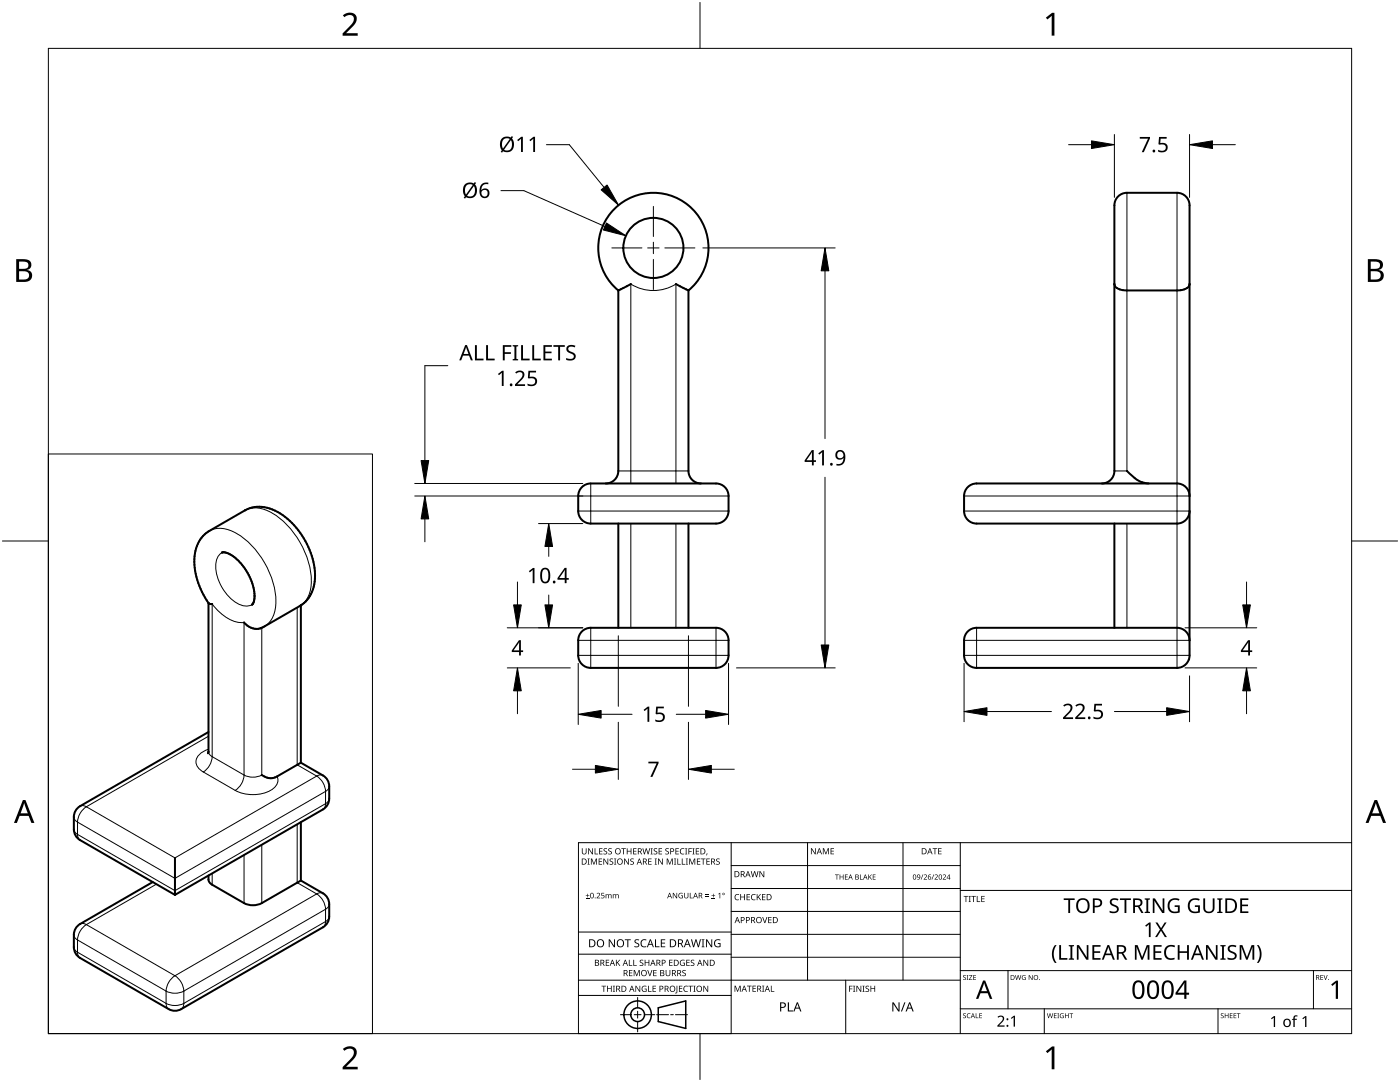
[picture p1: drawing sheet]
<svg xmlns="http://www.w3.org/2000/svg" width="279mm" height="216mm" viewBox="0 0 279 216" stroke-linecap="round" stroke-linejoin="round" font-family="sans-serif">
<g fill="none" stroke="#000" stroke-width=".4">
<path d="M123.4 58a11 11 0 0 1-1-16.1 11 11 0 0 1 16 0 11 11 0 0 1-1 16.1M123.4 58v36M125.9 56.7l-2.5 1.3M125.9 56.7h.1M134.9 56.7h.1M134.9 56.7l2.5 1.3M137.4 58v36a2.5 2.5 0 0 0 2.5 2.5M222.4 56.7h.1M222.4 56.7a2.04 2.04 0 0 0 2.2 1.2l10.3 .1 1.2-.2a1.4 1.4 0 0 0 1.3-1.1M237.4 56.7h.1M115.9 97.4a2.5 2.5 0 0 1 2-.9h25a2.5 2.5 0 0 1 2.5 2.5v3a2.5 2.5 0 0 1-2.5 2.5h-25a2.5 2.5 0 0 1-2.5-2.5l.1-3.6zM123.4 94a2.5 2.5 0 0 1-2.5 2.5"/>
<path d="M219.9 96.5a2.5 2.5 0 0 0 2.5-2.5v-53a2.5 2.5 0 0 1 2.5-2.5h10a2.5 2.5 0 0 1 2.5 2.5v89.8a2.5 2.5 0 0 1-2.5 2.5h-40a2.5 2.5 0 0 1-2.5-2.5v-3a2.5 2.5 0 0 1 2.5-2.5h40a2.5 2.5 0 0 1 2.5 2.5M224.9 94l.1 .1a6.1 6.1 0 0 0 3.9 2.3l.3 .1M237.4 99a2.5 2.5 0 0 0-2.5-2.5h-40a2.5 2.5 0 0 0-2.5 2.5v3a2.5 2.5 0 0 0 2.5 2.5h40a2.5 2.5 0 0 0 2.5-2.5M44.3 110.3l1.1 .1 1.4 .8 1.4 1.4 1.2 1.7 .9 1.8 .4 2v1.5l-.4 1M44.3 110.3h.1M123.4 104.5v20.8M137.4 104.5v20.8M222.4 104.5v20.8M41.6 120.3l.3 .2h.4M41.6 120.3l-1.7-3.2-1-3.2-.1-1.6 .1-1.5 .2-1.4 .5-1.2 .9-1.3 1.3-1 7.3-4.2 1.2-.4 1.5-.2 1.3 .2 1.4 .4 1.4 .8 1.5 1 1.2 1.2 1.2 1.5 1 1.6 .9 1.7 .6 1.8 .4 1.6 .2 1.8-.1 1.5-.3 1.4-.6 1.3-.9 1.1-1 .8M41.6 120.3l-.1 30M50.3 120.6v.1"/>
<path d="M60 120.8l-7.2 4.2a2.98 2.98 0 0 1-4.1-.8M60 120.8v31.4M60 120.8h.1M115.9 126.2a2.5 2.5 0 0 1 2-.9h25a2.5 2.5 0 0 1 2.5 2.5v3a2.5 2.5 0 0 1-2.5 2.5h-25a2.5 2.5 0 0 1-2.5-2.5l.1-3.6zM41.6 146.1l-25.6 14.8a2.5 2.5 0 0 0-1.3 2.1v2.5a2.5 2.5 0 0 0 1.3 2.1l18.9 11M52.2 154.7h.1M60 152.2l-4.7 2.7a2.68 2.68 0 0 1-3.1-.2M60 152.2l4.5 2.5a2.5 2.5 0 0 1 1.2 2.2v2.4a2.5 2.5 0 0 1-1.2 2.2l-29.6 17.1M34.9 171.2v7.4M41.6 174.7a1.53 1.53 0 0 0 .7 1.8l6.4 3.7a3.9 3.9 0 0 0 3.5 0l7.8-4.5M60 175.7l4.5 2.5a2.5 2.5 0 0 1 1.2 2.2v2.5a2.5 2.5 0 0 1-1.2 2.1l-28.3 16.4a2.5 2.5 0 0 1-2.5 0l-17.7-10.2a2.5 2.5 0 0 1-1.3-2.2v-2.5a2.5 2.5 0 0 1 1.3-2.1l14.5-8.4M60 164.1v11.6"/>
<circle cx="130.4" cy="49.5" r="6"/>
</g>
<g fill="none" stroke="#000" stroke-width=".2">
<path d="M224.9 38.5v55.5h-2.5M234.9 38.5v94.8M115.4 99h30M117.9 96.5v8M123.4 94h14M125.9 96.5v-39.8a8.5 8.5 0 0 0 9 0v39.8M192.4 99h45M41.8 105.9a5.2 5.2 0 0 1 5.5 .6 16.9 16.9 0 0 1 7.7 14.6 4.8 4.8 0 0 1-2.2 3.9M44.3 110.3a3.7 3.7 0 0 0-1.1 4 8.9 8.9 0 0 0 5.2 6.5l1.3 .1 .6-.2M48.9 101.9a5.5 5.5 0 0 1 5.5 .5 16.9 16.9 0 0 1 7.7 14.6 5.1 5.1 0 0 1-2.2 3.9M115.4 102h30M125.9 104.5v20.8"/>
<path d="M134.9 104.5v20.8M192.4 102h45M224.9 104.5v20.8M52.2 125.2v29.5a3.9 3.9 0 0 1-3.5 0M59.3 121.2v31.4l3.9 2.3M115.4 130.8h30M115.4 127.8h30M117.9 125.3v8M142.9 125.3v8M192.4 130.8h45M192.4 127.8h45M194.9 125.3v8"/>
<path d="M40.6 154l6.3 3.7M41.6 150a1.25 1.25 0 0 0 .7 1M41.6 149.5a3.2 3.2 0 0 0-2.5 2.5 2.41 2.41 0 0 0 1.5 2M41.6 146.9l-24.4 14.1M42.3 151v-30.5a8.5 8.5 0 0 0 5.7 3.7h.7v30.5M42.3 151a3.9 3.9 0 0 1-1.7 3M42.3 151l6.4 3.7M48.7 154.7a3.9 3.9 0 0 1-1.8 3M55.3 154.9l.1 .3a2.18 2.18 0 0 1-1.4 2.5 7.8 7.8 0 0 1-7.1 0M63.2 154.9a3.9 3.9 0 0 1 1.8 3M63.2 154.9l-28.3 16.3-17.7-10.2M64.5 154.7a1.25 1.25 0 0 0-1.3 .2"/>
<path d="M65 157.9v2.5M65 157.9l-30.1 17.4-19.4-11.3M65.7 159.3a1.25 1.25 0 0 1-.7 1.1M65.7 156.9a1.25 1.25 0 0 1-.7 1M14.7 163a1.25 1.25 0 0 0 .8 1M14.7 165.5a1.25 1.25 0 0 0 .8 1M15.5 166.5a1.25 1.25 0 0 0 .5 1.1M15.5 164v2.5M16 160.9a1.25 1.25 0 0 1 1.2 .1M17.2 161a3.9 3.9 0 0 0-1.7 3M31.2 176.4l-14 8.1M42.3 174.3v2.2"/>
<path d="M48.7 170.6v9.6M52.2 168.6v11.6M59.3 164.5v11.6l3.9 2.3M63.2 178.4a3.9 3.9 0 0 1 1.8 3M63.2 178.4l-28.3 16.3M64.5 178.2a1.25 1.25 0 0 0-1.3 .2M65 160.4a1.25 1.25 0 0 1-.5 1.1M65 160.4l-30.1 17.3-19.4-11.2M14.7 186.5a1.25 1.25 0 0 0 .8 1.1M14.7 189a1.25 1.25 0 0 0 .8 1M15.5 190a1.25 1.25 0 0 0 .5 1.2M15.5 190l17.6 10.2"/>
<path d="M15.5 187.6v2.4M15.5 187.6l17.6 10.2M16 184.4a1.25 1.25 0 0 1 1.2 .1M17.2 184.5l17.7 10.2M17.2 184.5a3.9 3.9 0 0 0-1.7 3.1M33.1 197.8v2.4M34.9 194.7a3.9 3.9 0 0 1 1.8 3.1M34.9 194.7a3.9 3.9 0 0 0-1.8 3.1M36.7 197.8a3.9 3.9 0 0 1-3.6 0M36.7 197.8v2.4M65 183.9a1.25 1.25 0 0 1-.5 1.1M65 183.9l-28.3 16.3"/>
<path d="M65 181.4v2.5M65 181.4l-28.3 16.4M65.7 182.9a1.25 1.25 0 0 1-.7 1M65.7 180.4a1.25 1.25 0 0 1-.7 1M33.1 200.2a3.9 3.9 0 0 0 3.6 0M33.1 200.2a1.25 1.25 0 0 0 .6 1.2M36.7 200.2a1.25 1.25 0 0 1-.5 1.2"/>
</g>
<path d="M9.7 9.7h260v196.5h-260z" fill="none" stroke="#000" stroke-width=".2"/>
<path d="M139.7 .5v9.2M.5 108h9.2M269.7 108h9.2M139.7 206.2v9.2" fill="none" stroke="#000" stroke-width=".2"/>
<g fill="#000">
<path d="M68.4 3.1a1.64 1.64 0 0 1 2.8 .4 2.52 2.52 0 0 1-1.2 2.2l-.9 .9h2.3v.5h-3v-.4l1.2-1.2a1.95 1.95 0 0 0 .9-2.2 1.23 1.23 0 0 0-1.8 .1zM208.7 3.5l1.3-.9h.4v4.5h-.5v-4l-.9 .8zM68.4 209.3a1.64 1.64 0 0 1 2.8 .4 2.52 2.52 0 0 1-1.2 2.2l-.9 1h2.3v.5h-3v-.5l1.2-1.2a1.95 1.95 0 0 0 .9-2.1 1.23 1.23 0 0 0-1.8 .1zM208.7 209.8l1.3-1h.4v4.6h-.5v-4l-.9 .7z"/>
<path d="M3.2 51.7h1.3a1.28 1.28 0 0 1 1.7 1.3 1.04 1.04 0 0 1-.8 .9 1.23 1.23 0 0 1 1 1.5 1.23 1.23 0 0 1-1.6 .9h-1.6zM3.8 54.1v1.7h.9a.86 .86 0 0 0 1.1-.9 .86 .86 0 0 0-1.1-.8zM3.8 52.2v1.4h.8a.78 .78 0 0 0 1.1-.7 .78 .78 0 0 0-1.1-.7z"/>
<path d="M273 51.7h1.3a1.28 1.28 0 0 1 1.7 1.3 1.04 1.04 0 0 1-.9 .9 1.23 1.23 0 0 1 1 1.5 1.23 1.23 0 0 1-1.5 .9h-1.6zM273.6 54.1v1.7h.9a.86 .86 0 0 0 1.1-.9 .86 .86 0 0 0-1.2-.8zM273.6 52.2v1.4h.8a.78 .78 0 0 0 1-.7 .78 .78 0 0 0-1.1-.7z"/>
<path d="M4.6 159.6h.5l1.8 4.6h-.6l-.6-1.4h-1.8l-.5 1.4h-.6zM4.8 160.2l-.7 2.1h1.4z"/>
<path d="M274.3 159.6h.5l1.8 4.6h-.6l-.5-1.4h-1.8l-.6 1.4h-.6zM274.6 160.2l-.7 2.1h1.4z"/>
</g>
<g fill="none" stroke="#000" stroke-width=".2">
<path d="M145.9 168.1v38.1h-30.5v-38.1h154.3M145.9 172.7h45.7M145.9 177.3h45.7M161.2 168.1v27.5M180.2 168.1v27.5M191.6 168.1v38.1M191.6 177.7h78.1M115.4 198.6h30.5M115.4 195.6h76.2M115.4 190.4h30.5M115.4 186h30.5M127.3 199v2.1"/>
<path d="M145.9 181.9h45.7M145.9 186.4h45.7M145.9 191h45.7M168.8 195.6v10.6M191.6 193.7h78.1M201.2 193.7v7.6M262.1 193.7v7.6M123.8 202.5h2.1M126.6 202.5h1.3M127.3 201.8v1.4M127.3 203.8v2.1M128.6 202.5h2.1"/>
<path d="M131 202.5h2.4M133.8 202.5h.6M134.8 202.5h2.4M191.6 201.3h78.1M208.4 201.3v4.9M243.1 201.3v4.9"/>
</g>
<g fill="#000">
<path d="M116.9 179.1h.7v.2h-.7zM116.1 169.3h.2v.8a.32 .32 0 0 0 .3 .3 .32 .32 0 0 0 .3-.3v-.8h.2v.8a.47 .47 0 0 1-.5 .4 .47 .47 0 0 1-.5-.5zM117.2 178.3h.1v.4h.3v.1h-.3v.3h-.1v-.3h-.3v-.1h.3zM117.3 171.3h.4l-.1 .1v1l.1 .1h-.4l.1-.1v-1zM117.4 169.3h.2l.6 1v-1h.1v1.2h-.1l-.7-1v1h-.1zM117.9 171.3h.3l.3 1 .4-1h.2v1.2h-.1v-1l-.4 1h-.1l-.4-1v1h-.2zM118.7 169.3h.1v1h.6v.2h-.7zM119.1 178.3a.39 .39 0 0 1 .6 0 .39 .39 0 0 1-.2 .6l-.3 .2h.6v.2h-.7l.2-.4a.29 .29 0 0 0 .3-.4 .29 .29 0 0 0-.4-.2zM119.5 171.3h.7v.1h-.6v.4h.5v.2h-.5v.4h.6v.1h-.7zM119.6 169.3h.6v.1h-.5v.4h.5v.1h-.5v.4h.5v.2h-.6zM120 178.2h.6v.1h-.5v.3a.36 .36 0 0 1 .5 .2 .36 .36 0 0 1-.2 .4 .36 .36 0 0 1-.4-.1 .28 .28 0 0 0 .4 0 .28 .28 0 0 0-.1-.4h-.3zM120.5 169.4l.4-.1h.3l-.1 .1a.25 .25 0 0 0-.4-.1 .25 .25 0 0 0 0 .4 .4 .4 0 0 1 .5 .3 .4 .4 0 0 1-.3 .5 .4 .4 0 0 1-.5-.2h.2a.27 .27 0 0 0 .4-.1 .27 .27 0 0 0-.3-.3l-.2-.2z"/>
<path d="M120.4 171.3h.2l.6 1v-1h.2v1.2h-.2l-.6-1v1h-.2zM120.9 178.4l.6 .2a.3 .3 0 0 1 .3-.2 .3 .3 0 0 1 .2 .3v.6h-.1v-.6a.2 .2 0 0 0-.2-.2 .2 .2 0 0 0-.2 .3v.5h-.1v-.6a.21 .21 0 0 0-.3-.2 .21 .21 0 0 0-.1 .3v.5h-.1zM121.4 169.4l.5-.1h.2v.1a.25 .25 0 0 0-.4-.1 .25 .25 0 0 0 0 .4 .4 .4 0 0 1 .4 .3 .4 .4 0 0 1-.2 .5 .4 .4 0 0 1-.5-.2h.1a.27 .27 0 0 0 .5-.1 .27 .27 0 0 0-.4-.3l-.2-.2zM121.7 171.4l.4-.1 .3 .1-.1 .1a.25 .25 0 0 0-.4-.1 .25 .25 0 0 0 0 .4 .4 .4 0 0 1 .5 .3 .4 .4 0 0 1-.3 .5 .4 .4 0 0 1-.5-.3l.2 .1a.27 .27 0 0 0 .4-.2 .27 .27 0 0 0-.3-.3l-.2-.2zM122.5 171.3h.5l-.2 .1v1l.2 .1h-.5l.2-.1v-1zM122.3 178.4l.6 .2a.3 .3 0 0 1 .4-.2 .3 .3 0 0 1 .2 .3v.6h-.2v-.6a.2 .2 0 0 0-.2-.2 .2 .2 0 0 0-.1 .3v.5h-.2v-.6a.21 .21 0 0 0-.2-.2 .21 .21 0 0 0-.2 .3v.5h-.1zM124 169.3h.9v.1h-.4v1.1h-.1v-1.1h-.4zM124.6 171.3h.1l.7 1v-1h.1v1.2h-.2l-.6-1v1h-.1zM125.1 169.3h.1v.5h.7v-.5h.1v1.2h-.1v-.6h-.7v.6h-.1zM125.8 171.4l.5-.1 .2 .1v.1a.25 .25 0 0 0-.4-.1 .25 .25 0 0 0 0 .4 .4 .4 0 0 1 .4 .3 .4 .4 0 0 1-.2 .5 .4 .4 0 0 1-.5-.3l.1 .1a.27 .27 0 0 0 .5-.2 .27 .27 0 0 0-.4-.3l-.2-.2zM126.4 169.3h.6v.1h-.5v.4h.5v.1h-.5v.4h.5v.2h-.6zM128.2 169.3h.2l.2 1 .3-1h.2l.2 1 .3-1h.1l-.3 1.2h-.1l-.3-1.1-.3 1.1h-.2z"/>
<path d="M129.4 171.3h.6v.1h-.5v.4h.5v.2h-.5v.4h.5v.1h-.6zM129.8 169.3h.5l-.2 .1v1l.2 .1h-.5l.2-.1v-1zM130.7 171.3h.4l-.1 .1v1l.1 .1h-.4l.1-.1v-1zM130.5 169.4l.4-.1h.3l-.1 .1a.25 .25 0 0 0-.4-.1 .25 .25 0 0 0 0 .4 .4 .4 0 0 1 .5 .3 .4 .4 0 0 1-.3 .5 .4 .4 0 0 1-.5-.2h.2a.27 .27 0 0 0 .4-.1 .27 .27 0 0 0-.3-.3l-.2-.2zM131.4 169.3h.7v.1h-.5v.4h.5v.1h-.5v.4h.5v.2h-.7zM131.3 171.3h.2l.7 1-.1-1h.2v1.2h-.2l-.6-1v1h-.2zM132.8 169.4l.4-.1h.3l-.1 .1a.25 .25 0 0 0-.3-.1 .25 .25 0 0 0 0 .4 .4 .4 0 0 1 .4 .3 .4 .4 0 0 1-.3 .5 .4 .4 0 0 1-.4-.2h.1a.27 .27 0 0 0 .5-.1 .27 .27 0 0 0-.4-.3l-.2-.2zM133.1 171.3h.2l.4 1 .4-1h.2v1.2h-.2v-1l-.4 1h-.1l-.4-1v1h-.1zM134.5 171.3h.4l-.1 .1v1l.1 .1h-.4l.2-.1v-1zM134.3 178.2h.1l.6 .9v-.9h.1v1.1h-.1l-.6-1v1h-.1zM135.2 171.3h.1v1.1h.6v.1h-.7zM134.8 169.3h.7v.1h-.6v.4h.5v.1h-.5v.4h.6v.2h-.7z"/>
<path d="M135.5 178.3l.4-.2 .4 .1-.1 .1a.45 .45 0 0 0-.7 .4 .45 .45 0 0 0 .6 .4v-.3h-.2v-.1h.4v.5a.6 .6 0 0 1-.8-.1 .6 .6 0 0 1 0-.8zM136.1 171.3h.1v1.1h.6v.1h-.7zM135.8 169.4l.5-.2 .3 .1-.1 .1a.49 .49 0 0 0-.7 .5 .49 .49 0 0 0 .8 .4 .52 .52 0 0 1-.7 .1 .52 .52 0 0 1-.2-.6zM136.7 169.3h.5l-.2 .1v1l.2 .1h-.5l.2-.1v-1zM136.9 171.3h.4l-.1 .1v1l.1 .1h-.4l.1-.1v-1zM136.5 178.2h.2v.7a.28 .28 0 0 0 .3 .2 .28 .28 0 0 0 .2-.2v-.7h.2v.7a.42 .42 0 0 1-.4 .4 .42 .42 0 0 1-.5-.4zM137.4 169.3h.7v.1h-.6v.4h.5v.2h-.5v.5h-.1zM137.7 178.2h.1v.9h.5v.2h-.6zM137.5 171.3h.3l.3 1 .4-1h.3v1.2h-.2v-1l-.4 1h-.1l-.4-1v1h-.2zM138.2 169.3h.4l-.1 .1v1l.1 .1h-.4l.1-.1v-1zM138.9 169.3h.6v.1h-.5v.4h.5v.1h-.5v.4h.5v.2h-.6zM139.1 171.3h.7v.1h-.6v.4h.5v.2h-.5v.4h.6v.1h-.7z"/>
<path d="M139.9 171.3h.9v.1h-.4v1.1h-.1v-1.1h-.4zM140.7 178.8h.7v.1h-.7zM140.7 178.5h.7v.1h-.7zM141 170.3h.2l-.3 .4zM141 171.3h.7v.1h-.6v.4h.5v.2h-.5v.4h.6v.1h-.7zM142 179.1h.7v.2h-.7zM142.3 178.3h.1v.4h.3v.1h-.3v.3h-.1v-.3h-.3v-.1h.3zM143 171.4l.4-.1 .2 .1v.1a.25 .25 0 0 0-.4-.1 .25 .25 0 0 0 0 .4 .4 .4 0 0 1 .5 .3 .4 .4 0 0 1-.3 .5 .4 .4 0 0 1-.5-.3l.2 .1a.27 .27 0 0 0 .4-.2 .27 .27 0 0 0-.3-.3l-.3-.2zM143.3 178.4l.4-.2v1.1h-.1v-1l-.2 .2zM146.8 178.6l.4-.2 .3 .1v.1a.49 .49 0 0 0-.7 .4 .49 .49 0 0 0 .7 .5 .52 .52 0 0 1-.7 0 .52 .52 0 0 1-.2-.6zM147.7 178.4h.2v.5h.6v-.5h.2v1.2h-.2v-.5h-.6v.5h-.2zM149 178.4h.7v.1h-.5v.4h.4v.2h-.4v.4h.5v.1h-.7z"/>
<path d="M150 178.6l.5-.2 .3 .1-.1 .1a.49 .49 0 0 0-.7 .4 .49 .49 0 0 0 .8 .5 .52 .52 0 0 1-.7 0 .52 .52 0 0 1-.2-.6zM149.8 173.8h.2l.2 1.1 .3-1.1h.2l.3 1.1 .2-1.1h.2l-.3 1.2h-.2l-.3-1-.3 1h-.1zM151 178.4h.2v.6l.5-.6h.2l-.5 .5 .5 .7h-.2l-.4-.6-.1 .6h-.2zM151.6 173.8h.1l.7 1v-1h.1v1.2h-.2l-.6-1v1h-.1zM152.1 178.4h.7v.1h-.6v.4h.5v.2h-.5v.4h.6v.1h-.7zM161.8 169.3h.2l.7 1v-1h.1v1.2h-.2l-.6-1v1h-.2zM164.2 169.3h.2l.4 .9 .4-.9h.2v1.2h-.1v-1.1l-.4 1.1h-.1l-.4-1.1v1.1h-.2zM165.8 169.3h.6v.1h-.5v.4h.5v.1h-.5v.4h.5v.2h-.6zM166.6 174.5h.8v.1h-.3v.9h-.1v-.9h-.4zM167.6 174.5h.1v.4h.5v-.4h.1v1h-.1v-.5h-.5v.5h-.1zM168.6 174.5h.6v.1h-.4v.3h.4v.1h-.4v.4h.4v.1h-.6zM171.6 174.5h.2v.9h.4v.1h-.6z"/>
<path d="M173.3 174.5h.1v.5l.6-.5-.4 .4 .4 .6h-.1l-.4-.5-.1 .5h-.1zM174.2 174.5h.5v.1h-.4v.3h.4v.1h-.4v.4h.4v.1h-.5zM184.1 174.5h.2l-.4 1h-.1zM184.4 174.6a.37 .37 0 0 1 .6 0 .37 .37 0 0 1-.3 .6l-.2 .2h.5v.1h-.7l.3-.4a.27 .27 0 0 0 .3-.3 .27 .27 0 0 0-.4-.2zM186.3 174.5h.1l-.4 1h-.1zM186.1 169.3h.9v.1h-.3v1.1h-.2v-1.1h-.4zM186.5 174.6a.37 .37 0 0 1 .6 0 .37 .37 0 0 1-.2 .6l-.2 .2h.5v.1h-.7l.3-.4a.27 .27 0 0 0 .3-.3 .27 .27 0 0 0-.4-.2zM187.2 169.3h.7v.1h-.5v.4h.5v.1h-.5v.4h.5v.2h-.7zM188.2 174.6a.37 .37 0 0 1 .6 0 .37 .37 0 0 1-.3 .6l-.2 .2h.5v.1h-.7l.3-.4a.27 .27 0 0 0 .3-.3 .27 .27 0 0 0-.4-.2zM192.3 178.8h.9v.1h-.3v1.1h-.2v-1.1h-.4zM193.3 178.8h.5l-.2 .1v1l.2 .1h-.5l.2-.1v-1zM193.8 178.8h1v.1h-.4v1.1h-.2v-1.1h-.4z"/>
<path d="M194.9 178.8h.2v1.1h.5v.1h-.7zM195.8 178.8h.7v.1h-.5v.4h.5v.1h-.5v.5h.5v.1h-.7zM240.1 179.3h.4v1.9a.76 .76 0 0 0 .8 .7 .76 .76 0 0 0 .7-.7v-1.9h.4v1.9a1.12 1.12 0 0 1-1.1 1 1.12 1.12 0 0 1-1.2-1.1zM120 196.7h1v.1h-.4v1.1h-.2v-1.1h-.4zM120.9 191.5h.7v.1h-.6v.4h.5v.2h-.5v.4h.6v.1h-.7zM121.1 196.7h.2v.5h.6v-.5h.2v1.2h-.2v-.6h-.6v.6h-.2zM121.5 187.4h.2l.9 1.3v-1.3h.1v1.6h-.2l-.8-1.3v1.3h-.2zM122.3 196.7h.4l-.1 .1v1l.1 .1h-.4l.2-.1v-1zM122.9 191.5h.2v.6l.5-.6h.2l-.5 .5 .5 .7h-.2l-.4-.6-.1 .6h-.2zM124.7 187.4h1.2v.2h-.5v1.4h-.2v-1.4h-.5zM125.5 191.5h.2v1.1h.5v.1h-.7zM125.5 193.6h.7v.1h-.5v.4h.5v.1h-.5v.4h.5v.2h-.7z"/>
<path d="M126.4 191.5h.1v1.1h.6v.1h-.7zM126.5 193.6h.2l.4 1 .4-1h.2v1.2h-.2v-1.1l-.4 1.1h-.1l-.4-1.1v1.1h-.1zM126.7 187.6l.3-.2 .6 .1-.2 .1a.33 .33 0 0 0-.6 .2 .33 .33 0 0 0 .4 .4 .47 .47 0 0 1 .4 .6 .47 .47 0 0 1-.7 .2h-.3v-.2h.2a.35 .35 0 0 0 .6-.2 .35 .35 0 0 0-.5-.4l-.3-.2zM126.8 196.7h.2l.6 1v-1h.2v1.2h-.2l-.7-1 .1 1h-.2zM127.7 191.6l.4-.1 .3 .1-.1 .1a.25 .25 0 0 0-.3-.1 .25 .25 0 0 0 0 .4 .4 .4 0 0 1 .4 .3 .4 .4 0 0 1-.3 .5 .4 .4 0 0 1-.4-.3l.1 .1a.27 .27 0 0 0 .5-.2 .27 .27 0 0 0-.4-.3l-.2-.2zM128 187.6l.6-.2 .4 .1-.1 .2a.63 .63 0 0 0-.9 .5 .63 .63 0 0 0 1 .6v.2a.83 .83 0 0 1-1.1-.3 .83 .83 0 0 1 .1-1.1zM128.2 196.8l.6-.1 .2 .1v.1a.5 .5 0 0 0-.8 .4 .5 .5 0 0 0 .7 .5v-.4h-.3v-.1h.4v.6a.66 .66 0 0 1-.8-.2 .66 .66 0 0 1 0-.9zM129.2 193.6h.1l.4 1 .3-1h.2l-.4 1.2h-.2zM129.3 196.7h.2v1.1h.5v.1h-.7zM128.7 191.5h.1v.5h.6v-.5h.2v1.2h-.2v-.5h-.6v.5h-.1zM130.7 187.4h.2v1.4h.7v.2h-.9zM130.2 196.7h.7v.1h-.5v.4h.5v.1h-.5v.5h.5v.1h-.7z"/>
<path d="M130.4 193.6h.6v.1h-.5v.4h.5v.1h-.5v.4h.5v.2h-.6zM131.9 187.4h.9v.2h-.7v.5h.6v.2h-.6v.5h.7v.2h-.9zM132.8 193.6h.2v.7a.32 .32 0 0 0 .3 .4 .32 .32 0 0 0 .3-.4v-.7h.2v.7a.47 .47 0 0 1-.5 .5 .47 .47 0 0 1-.5-.5zM133.5 191.5h.7v.1h-.5v.4h.5v.2h-.5v.4h.5v.1h-.7zM135 196.7h.2v1.3l-.1 .2h-.3l-.1-.1 .3-.2zM135.5 196.7h.7v.1h-.5v.4h.4v.1h-.4v.5h.5v.1h-.7zM135.8 191.7l.5-.2 .4 .1-.1 .1a.5 .5 0 0 0-.8 .4 .5 .5 0 0 0 .7 .5v-.4h-.2v-.1h.4v.6a.66 .66 0 0 1-.9-.1 .66 .66 0 0 1 0-.9zM136.2 193.7l.4-.2 .3 .1-.1 .1a.25 .25 0 0 0-.4-.1 .25 .25 0 0 0 0 .4 .4 .4 0 0 1 .5 .3 .4 .4 0 0 1-.3 .5 .4 .4 0 0 1-.5-.2h.2a.27 .27 0 0 0 .5-.1 .27 .27 0 0 0-.4-.3l-.2-.2zM136.5 196.8l.5-.1 .3 .1-.1 .1a.49 .49 0 0 0-.7 .4 .49 .49 0 0 0 .8 .4 .52 .52 0 0 1-.7 .1 .52 .52 0 0 1-.2-.6zM137 191.5h.6v.1h-.5v.4h.5v.2h-.5v.4h.5v.1h-.6zM137.4 196.7h.9v.1h-.4v1.1h-.1v-1.1h-.4zM137.9 191.6l.4-.1 .3 .1-.1 .1a.25 .25 0 0 0-.4-.1 .25 .25 0 0 0 0 .4 .4 .4 0 0 1 .5 .3 .4 .4 0 0 1-.3 .5 .4 .4 0 0 1-.5-.3l.2 .1a.27 .27 0 0 0 .4-.2 .27 .27 0 0 0-.3-.3l-.2-.2z"/>
<path d="M138.4 196.7h.4l-.1 .1v1l.1 .1h-.4l.1-.1v-1zM137.9 187.4h.2l.3 1.4 .4-1.4h.2l.4 1.4 .3-1.4h.2l-.4 1.6h-.2l-.4-1.3-.4 1.3h-.2zM140 187.4h.6l-.2 .2v1.3l.2 .1h-.6l.2-.1v-1.3zM140.4 196.7h.1l.7 1v-1h.1v1.2h-.1l-.7-1v1h-.1zM140.4 191.5h.2l.6 1v-1h.1v1.2h-.1l-.7-1v1h-.1zM140.9 187.4h.2l.9 1.3v-1.3h.1v1.6h-.2l-.8-1.3v1.3h-.2zM142.7 187.6l.7-.2 .4 .1-.1 .2a.65 .65 0 0 0-1 .5 .65 .65 0 0 0 .9 .6v-.4h-.3v-.2h.5v.7a.86 .86 0 0 1-1.1-.1 .86 .86 0 0 1 0-1.2zM146.6 196.7h.2l.4 1 .4-1h.2v1.2h-.1v-1.1l-.4 1.1h-.2l-.4-1.1v1.1h-.1zM149.1 196.7h.9v.1h-.4v1.1h-.1v-1.1h-.4zM150.2 196.7h.7v.1h-.6v.4h.5v.1h-.5v.5h.6v.1h-.7zM152.1 183h.2l.3 1 .4-1h.1l-.4 1.2h-.1zM152.1 196.7h.4l-.1 .1v1l.1 .1h-.4l.1-.1v-1z"/>
<path d="M153.8 196.7h.2v1.1h.5v.1h-.7zM153.3 183h.7v.1h-.5v.4h.5v.1h-.5v.5h.5v.1h-.7zM169.5 196.7h.6v.1h-.5v.5h.5v.1h-.5v.5h-.1zM170.2 196.7h.5l-.2 .1v1l.2 .1h-.5l.2-.1v-1zM170.9 196.7h.2l.6 1v-1h.2v1.2h-.2l-.6-1v1h-.2zM172.1 196.7h.5l-.2 .1v1l.2 .1h-.5l.2-.1v-1zM172.8 196.8l.4-.1h.2v.2a.25 .25 0 0 0-.4-.1 .25 .25 0 0 0 0 .4 .4 .4 0 0 1 .5 .3 .4 .4 0 0 1-.3 .4 .4 .4 0 0 1-.5-.2l.2 .1a.27 .27 0 0 0 .4-.2 .27 .27 0 0 0-.3-.3l-.3-.2zM173.7 196.7h.2v.5h.6v-.5h.2v1.2h-.2v-.6h-.6v.6h-.2zM192.2 194.7l.4-.1h.2l-.1 .1a.24 .24 0 0 0-.3 0 .24 .24 0 0 0-.1 .3 .24 .24 0 0 0 .4 .1 .31 .31 0 0 1 0 .4 .31 .31 0 0 1-.5-.1 .24 .24 0 0 0 .3 .1 .24 .24 0 0 0 .1-.3l-.4-.3zM192.9 194.6h.4l-.1 .1v.7l.1 .1h-.4l.1-.1v-.7zM193.4 194.6h.6l-.5 .8h.6v.1h-.7l.5-.8h-.5zM194.2 194.6h.6v.1h-.4v.3h.4v.1h-.4v.3h.4v.1h-.6z"/>
<path d="M202.6 194.6h.1l.2 .8 .2-.8h.2l.2 .8 .2-.8h.1l-.2 .9h-.2l-.2-.8-.2 .8h-.2zM204 194.7l.4-.1h.3l-.1 .1a.4 .4 0 0 0-.6 .4 .4 .4 0 0 0 .6 .3v-.3l-.2-.1h.3v.5a.53 .53 0 0 1-.7-.1 .53 .53 0 0 1 0-.7zM205.3 194.6h.1l.6 .8v-.8h.1v.9h-.2l-.5-.8v.8h-.1zM210.5 188.6h.4a3 3 0 0 0 0 3.5 .82 .82 0 0 1-.8-.7 2.98 2.98 0 0 1 .4-2.8zM211.4 188.6h.4v2.6h1.2v.3h-1.6zM212.3 179.3h2.2v.3h-.9v2.6h-.4v-2.6h-.9zM213.3 188.6h1v.2l-.3 .1v2.3l.3 .1v.2h-1v-.2l.3-.1v-2.3l-.3-.1zM214.9 188.6h.4l1.6 2.4v-2.4h.3v2.9h-.4l-1.6-2.4v2.4h-.3zM218 188.6h1.6v.3h-1.2v.9h1.2v.3h-1.2v1.1h1.2v.3h-1.6zM221.6 179.5a1.38 1.38 0 0 1 1.6-.1l-.1 .3-.4-.1a.52 .52 0 0 0-.7 0 .52 .52 0 0 0 0 .7l.4 .2a.9 .9 0 0 1 .9 1.1 .9 .9 0 0 1-1.3 .6l-.6-.1v-.4a1.03 1.03 0 0 0 1.5-.2 1.04 1.04 0 0 0-1-.8 .77 .77 0 0 1-.3-1.2zM223.5 179.3h2.2v.3h-.9v2.6h-.4v-2.6h-.9zM226.5 188.6h.5l.9 2.4 1-2.4h.5v2.9h-.4l.1-2.6-1 2.6h-.3l-1-2.6v2.6h-.3z"/>
<path d="M228.4 179.3h1.1v.2l-.3 .1v2.3l.3 .1v.2h-1.1v-.2l.4-.1v-2.3l-.4-.1zM228.5 184.7l.8-.6h.3v2.9h-.3v-2.6l-.6 .5zM230.2 188.6h1.6v.3h-1.2v.9h1.1v.3h-1.1v1.1h1.2v.3h-1.6zM230.1 179.3h.4l1.5 2.4v-2.4h.4v2.9h-.5l-1.5-2.4v2.4h-.3zM230.6 184.1h.4l.7 1.1 .7-1.1h.4l-.9 1.4 1 1.5h-.4l-.8-1.3-.8 1.3h-.4l1-1.5zM232.7 188.9a1.63 1.63 0 0 1 1.8-.2l-.1 .3a1.14 1.14 0 0 0-1.4 .2 1.14 1.14 0 0 0-.2 1.3 1.11 1.11 0 0 0 1.6 .6v.3a1.5 1.5 0 0 1-1.8-.3 1.5 1.5 0 0 1-.1-1.9zM233.4 179.6a1.87 1.87 0 0 1 2-.2l-.1 .3a1.2 1.2 0 0 0-1.9 .9 1.2 1.2 0 0 0 1.7 1.2v-.8h-.7v-.4h1v1.5a1.62 1.62 0 0 1-2.3-.7v-.2a1.77 1.77 0 0 1 .3-1.6zM235 188.6h.4v1.2h1.5v-1.2h.4v2.9h-.4v-1.4h-1.5v1.4h-.4zM237.5 179.6a1.87 1.87 0 0 1 1.9-.2l-.1 .3a1.2 1.2 0 0 0-1.9 .9 1.2 1.2 0 0 0 1.7 1.2v-.8h-.6v-.4h1v1.5a1.62 1.62 0 0 1-2.4-.7v-.2a1.77 1.77 0 0 1 .4-1.6zM240.7 188.6h.4l1.6 2.4-.1-2.4h.4v2.9h-.4l-1.6-2.4v2.4h-.3zM242.9 179.3h1.1v.2l-.4 .1v2.3l.4 .1v.2h-1.1v-.2l.4-.1v-2.3l-.4-.1zM243.5 188.6h1.1v.2l-.3 .1v2.3l.3 .1v.2h-1.1v-.2l.4-.1v-2.3l-.4-.1z"/>
<path d="M245.2 188.9a1.38 1.38 0 0 1 1.5-.2l-.1 .3-.3-.1a.52 .52 0 0 0-.7 0 .52 .52 0 0 0-.1 .7l.4 .2a.9 .9 0 0 1 .9 1.1 .9 .9 0 0 1-1.3 .6l-.5-.1v-.4a1.03 1.03 0 0 0 1.4-.1 1.04 1.04 0 0 0-1-.9 .77 .77 0 0 1-.2-1.1zM247.4 188.6h.5l.9 2.4 1-2.4h.5v2.9h-.3v-2.6l-1 2.6h-.3l-1-2.6v2.6h-.3zM247.5 179.3h1.6v.3h-1.2v.9h1.2v.3h-1.2v1.1h1.2v.3h-1.6zM250.8 188.6a.83 .83 0 0 1 .8 .8 2.92 2.92 0 0 1-.4 2.7h-.4a3 3 0 0 0 0-3.5zM263.5 194.6h.6v.1h-.5v.3h.4v.1h-.4v.3h.5v.1h-.6zM264.1 194.6h.2l.2 .8 .3-.8h.2l-.4 .9h-.1zM265.7 196.4l1-.7h.3v3.6h-.4v-3.2l-.7 .6zM157.2 200h.3v1.6h.8v.2h-1.1zM178.1 200h.3l.9 1.5v-1.5h.2v1.8h-.2l-1-1.5v1.5h-.2zM180.5 200h.2l-.7 1.8h-.2zM192.2 202.3l.4-.1h.2l-.1 .1a.24 .24 0 0 0-.3 0 .24 .24 0 0 0-.1 .3 .24 .24 0 0 0 .4 .1 .31 .31 0 0 1 0 .5 .31 .31 0 0 1-.5-.2 .24 .24 0 0 0 .3 .1 .24 .24 0 0 0 .1-.3l-.4-.2zM193.1 202.3l.3-.1h.3l-.1 .1a.39 .39 0 0 0-.5 .4 .39 .39 0 0 0 .5 .3 .46 .46 0 0 1-.6 0 .46 .46 0 0 1 .1-.7z"/>
<path d="M194.7 202.2h.1v.8h.5v.2h-.6zM195.4 202.2h.6v.1h-.4v.3h.4v.1h-.4v.4h.4v.1h-.6zM199.1 202.9a.76 .76 0 0 1 1.2 0 .76 .76 0 0 1-.3 1.1l-.6 .6h1.1v.3h-1.5v-.3l.8-.8a.52 .52 0 0 0 .3-.8 .52 .52 0 0 0-.9 .1zM201.7 203.1l.6-.4h.3v2.2h-.3v-1.9l-.4 .3zM209 202.2h.1l.2 .8 .2-.8h.1l.3 .8 .2-.8h.1l-.3 1h-.1l-.2-.9-.3 .9h-.1zM210.3 202.2h.6v.1h-.4v.3h.3v.1h-.3v.4h.4v.1h-.6zM211 202.2h.4l-.2 .1v.8l.2 .1h-.4l.1-.1v-.8zM211.6 202.3l.7-.1-.1 .1a.4 .4 0 0 0-.6 .4 .4 .4 0 0 0 .6 .3v-.2l-.2-.2h.3v.5a.53 .53 0 0 1-.7-.1 .53 .53 0 0 1 0-.7zM212.5 202.2h.2v.4h.5v-.4h.1v1h-.1v-.5h-.5v.5h-.2zM213.4 202.2h.8v.1h-.3v.9h-.2v-.9h-.3zM243.7 202.3l.3-.1h.2v.1a.24 .24 0 0 0-.3 0 .24 .24 0 0 0-.1 .3 .24 .24 0 0 0 .3 .1 .31 .31 0 0 1 0 .5 .31 .31 0 0 1-.5-.2 .24 .24 0 0 0 .4 .1 .24 .24 0 0 0 0-.3l-.3-.2zM244.4 202.2h.2v.4h.5v-.4h.1v1h-.1v-.5h-.5v.5h-.2z"/>
<path d="M245.4 202.2h.6v.1h-.4v.3h.4v.1h-.4v.4h.4v.1h-.6zM246.2 202.2h.5v.1h-.4v.3h.4v.1h-.4v.4h.4v.1h-.5zM246.8 202.2h.8v.1h-.3v.9h-.2v-.9h-.3zM253.7 203.2l.6-.5h.2v2.2h-.3v-1.9l-.4 .4zM258.2 202.7l.3-.1h.5l-.1 .3-.4-.1-.1 .2v.3h.4v.2h-.4v1.4h-.3v-1.4h-.3l.3-.2zM259.9 203.2l.6-.5h.2v2.2h-.2v-1.9l-.5 .4z"/>
<path d="M116.1 171.3h.4a.61 .61 0 0 1 .6 .6 .61 .61 0 0 1-.6 .6h-.4zM116.3 171.4v1h.1a.48 .48 0 0 0 .5-.5 .48 .48 0 0 0-.4-.5z"/>
<path d="M117.9 178.2a.55 .55 0 0 1 .6 .4 .55 .55 0 0 1-.4 .7 .66 .66 0 0 1-.2-1.1zM118 178.3v.1a.42 .42 0 0 0-.1 .4 .42 .42 0 0 0 .4 .3v-.7l-.1-.1z"/>
<path d="M122.7 169.9a.61 .61 0 0 1 1.2 0 .61 .61 0 0 1-1.2 0zM122.9 169.9a.45 .45 0 0 0 .9 0 .45 .45 0 0 0-.9 0z"/>
<path d="M123.1 171.9a.61 .61 0 0 1 1.2 0 .61 .61 0 0 1-1.2 0zM123.3 171.9a.45 .45 0 0 0 .9 0 .45 .45 0 0 0-.9 0z"/>
<path d="M127.3 169.3h.3a.35 .35 0 0 1 .5 .2 .35 .35 0 0 1-.3 .4l.4 .6h-.2l-.3-.5h-.3v.5h-.1zM127.4 169.4v.4h.2a.23 .23 0 0 0 .3-.2 .23 .23 0 0 0-.3-.2z"/>
<path d="M127.5 171.3h.2l.4 1.2h-.1l-.2-.4h-.4l-.2 .4h-.1zM127.6 171.5l-.2 .5h.4z"/>
<path d="M128.3 171.3h.3a.35 .35 0 0 1 .5 .2 .35 .35 0 0 1-.3 .5l.4 .5h-.2l-.3-.5h-.2v.5h-.2zM128.5 171.4v.5h.1a.23 .23 0 0 0 .3-.2 .23 .23 0 0 0-.3-.3z"/>
<path d="M133.6 178.2h.1l.4 1.1h-.1l-.2-.4h-.4l-.1 .4h-.2zM133.6 178.3l-.1 .5h.3z"/>
<path d="M133.8 169.3h.3a.41 .41 0 0 1 .4 .5 .41 .41 0 0 1-.6 .2v.5h-.1zM133.9 169.4v.5a.29 .29 0 0 0 .5-.3 .29 .29 0 0 0-.5-.2z"/>
<path d="M138.7 178.2h.2l.4 1.1h-.1l-.2-.4h-.4l-.1 .4h-.2zM138.8 178.3l-.2 .5h.4z"/>
<path d="M139.4 178.2h.3a.31 .31 0 0 1 .4 .2 .31 .31 0 0 1-.2 .4l.3 .5h-.1l-.3-.5h-.2v.5h-.2zM139.6 178.3v.4h.1a.21 .21 0 0 0 .3-.2 .21 .21 0 0 0-.3-.2z"/>
<path d="M139.8 169.3h.4a.61 .61 0 0 1 .6 .6 .61 .61 0 0 1-.7 .6h-.3zM140 169.4v.9h.1a.48 .48 0 0 0 .5-.4 .48 .48 0 0 0-.4-.5z"/>
<path d="M141.9 171.3h.4a.35 .35 0 0 1 .4 .2 .35 .35 0 0 1-.2 .5l.3 .5h-.2l-.3-.5h-.2v.5h-.2zM142.1 171.4v.5h.2a.23 .23 0 0 0 .2-.2 .23 .23 0 0 0-.3-.3z"/>
<path d="M144.2 178.4a.24 .24 0 0 1 .4 0 .24 .24 0 0 1-.4 0zM144.3 178.4a.14 .14 0 0 0 .2 0 .14 .14 0 0 0-.2 0z"/>
<path d="M146.6 173.8h.4a.61 .61 0 0 1 .6 .6 .61 .61 0 0 1-.7 .6h-.3zM146.7 174v.9h.2a.48 .48 0 0 0 .5-.5 .48 .48 0 0 0-.5-.4z"/>
<path d="M147.8 173.8h.4a.35 .35 0 0 1 .4 .3 .35 .35 0 0 1-.2 .4l.3 .5h-.2l-.3-.5h-.2v.5h-.2zM148 174v.4h.2a.23 .23 0 0 0 .3-.2 .23 .23 0 0 0-.3-.2z"/>
<path d="M149.2 173.8h.1l.5 1.2h-.1l-.2-.3h-.5l-.1 .3h-.2zM149.3 174l-.2 .5h.4z"/>
<path d="M153 178.4h.4a.61 .61 0 0 1 .6 .6 .61 .61 0 0 1-.6 .6h-.4zM153.2 178.5v1h.1a.48 .48 0 0 0 .5-.5 .48 .48 0 0 0-.4-.5z"/>
<path d="M163.4 169.2h.2l.5 1.3h-.2l-.2-.4h-.4l-.2 .4h-.1zM163.5 169.4l-.2 .6h.4z"/>
<path d="M169.7 174.5h.1l.4 1h-.1l-.2-.3h-.4l-.1 .3h-.1zM169.7 174.6l-.1 .5h.3z"/>
<path d="M170.7 174.5h.3a.26 .26 0 0 1 .4 .1 .26 .26 0 0 1-.2 .4 .28 .28 0 0 1 .2 .3 .28 .28 0 0 1-.3 .2h-.4zM170.8 175v.4h.2a.19 .19 0 0 0 .3-.2 .19 .19 0 0 0-.3-.2zM170.8 174.6v.3h.2a.17 .17 0 0 0 .2-.1 .17 .17 0 0 0-.2-.2z"/>
<path d="M172.6 174.5h.2l.4 1h-.2l-.1-.3h-.4l-.1 .3h-.2zM172.7 174.6l-.2 .5h.4z"/>
<path d="M182.3 174.6h.4l.2 .5a.38 .38 0 0 1-.5 .4 .38 .38 0 0 1-.2-.6zM182.4 174.6v.1a.39 .39 0 0 0-.1 .4 .39 .39 0 0 0 .3 .3 .4 .4 0 0 0 .2-.5 .4 .4 0 0 0-.4-.3z"/>
<path d="M183.1 174.6a.49 .49 0 0 1 .6 .3 .49 .49 0 0 1-.3 .6h-.3v-.1h.3l.1-.4a.32 .32 0 0 1-.4 0 .32 .32 0 0 1 0-.4zM183.1 174.8a.25 .25 0 0 0 .5 0 .25 .25 0 0 0-.5 0z"/>
<path d="M184 169.3h.3a.61 .61 0 0 1 .6 .6 .61 .61 0 0 1-.6 .6h-.3zM184.1 169.4v.9h.2a.48 .48 0 0 0 .5-.4 .48 .48 0 0 0-.5-.5z"/>
<path d="M185.3 174.6l.5-.1-.4 .2-.1 .3a.33 .33 0 0 1 .5 .1 .33 .33 0 0 1-.2 .5 .33 .33 0 0 1-.4-.4zM185.3 175.2a.22 .22 0 0 0 .4 0 .22 .22 0 0 0-.4 0z"/>
<path d="M185.5 169.2h.1l.5 1.3h-.1l-.2-.4h-.5l-.1 .4h-.2zM185.6 169.4l-.2 .6h.4z"/>
<path d="M187.5 174.6h.4l.1 .5a.38 .38 0 0 1-.4 .4 .38 .38 0 0 1-.3-.6zM187.5 174.6v.1a.39 .39 0 0 0-.1 .4 .39 .39 0 0 0 .4 .3 .4 .4 0 0 0 .1-.5 .4 .4 0 0 0-.4-.3z"/>
<path d="M189.4 174.5h.1v.7h.2l-.2 .3h-.1v-.2h-.5zM189.4 174.6l-.4 .6h.4z"/>
<path d="M118.7 191.5h.4a.31 .31 0 0 1 .4 .2 .31 .31 0 0 1-.2 .4 .33 .33 0 0 1 .3 .4 .33 .33 0 0 1-.4 .2h-.5zM118.9 192.2v.4h.2a.23 .23 0 0 0 .3-.2 .23 .23 0 0 0-.3-.2zM118.9 191.6v.4h.2a.21 .21 0 0 0 .3-.2 .21 .21 0 0 0-.3-.2z"/>
<path d="M117.6 187.4h.5a.79 .79 0 0 1 .7 .8 .79 .79 0 0 1-.8 .8h-.4zM117.8 187.6v1.2h.2a.62 .62 0 0 0 .6-.6 .62 .62 0 0 0-.6-.6z"/>
<path d="M119.8 191.5h.4a.35 .35 0 0 1 .4 .3 .35 .35 0 0 1-.2 .4l.3 .5h-.2l-.3-.5h-.2v.5h-.2zM120 191.6v.5h.2a.23 .23 0 0 0 .3-.2 .23 .23 0 0 0-.3-.3z"/>
<path d="M119.3 187.6a.77 .77 0 0 1 1.1 .1 .77 .77 0 0 1-.2 1.1 .77 .77 0 0 1-1-.2l-.1-.6zM119.5 187.7a.63 .63 0 0 0-.2 .8 .63 .63 0 0 0 .8 .3 .63 .63 0 0 0 .2-.9 .63 .63 0 0 0-.8-.2z"/>
<path d="M122.1 191.5h.2l.5 1.2h-.2l-.1-.3h-.5l-.2 .3h-.1zM122.2 191.7l-.2 .5h.4z"/>
<path d="M123 196.7h.3a.35 .35 0 0 1 .4 .2 .35 .35 0 0 1-.2 .5l.3 .5h-.1l-.3-.5h-.3v.5h-.1zM123.1 196.8v.5h.2a.23 .23 0 0 0 .3-.3 .23 .23 0 0 0-.3-.2z"/>
<path d="M123.3 187.6a.77 .77 0 0 1 1.1 .1 .77 .77 0 0 1-.2 1.1 .77 .77 0 0 1-1.1-.2v-.6zM123.5 187.7a.63 .63 0 0 0-.2 .8 .63 .63 0 0 0 .8 .3 .63 .63 0 0 0 .2-.9 .63 .63 0 0 0-.8-.2z"/>
<path d="M124.5 193.6h.3a.35 .35 0 0 1 .4 .2 .35 .35 0 0 1-.2 .4l.3 .6h-.1l-.3-.5h-.3v.5h-.1zM124.6 193.7v.4h.2a.23 .23 0 0 0 .3-.2 .23 .23 0 0 0-.3-.2z"/>
<path d="M124 196.7h.4a.61 .61 0 0 1 .6 .6 .61 .61 0 0 1-.6 .6h-.4zM124.2 196.8v1h.2a.48 .48 0 0 0 .5-.5 .48 .48 0 0 0-.5-.5z"/>
<path d="M124.7 191.5h.2l.4 1.2h-.1l-.2-.3h-.4l-.2 .3h-.1zM124.8 191.7l-.2 .5h.4z"/>
<path d="M126 196.7h.2l.4 1.2h-.1l-.2-.4h-.4l-.2 .4h-.1zM126.1 196.8l-.2 .6h.4z"/>
<path d="M127.9 194.2a.61 .61 0 0 1 1.2 0 .61 .61 0 0 1-1.2 0zM128.1 194.2a.45 .45 0 0 0 .9 0 .45 .45 0 0 0-.9 0z"/>
<path d="M129.7 187.4h.2l.6 1.6h-.2l-.2-.5h-.6l-.2 .5h-.2zM129.8 187.6l-.3 .7h.5z"/>
<path d="M130.2 191.5h.2l.4 1.2h-.1l-.2-.3h-.4l-.2 .3h-.1zM130.3 191.7l-.2 .5h.4z"/>
<path d="M131 191.5h.3a.35 .35 0 0 1 .5 .3 .35 .35 0 0 1-.3 .4l.4 .5h-.2l-.3-.5h-.2v.5h-.2zM131.2 191.6v.5h.1a.23 .23 0 0 0 .3-.2 .23 .23 0 0 0-.3-.3z"/>
<path d="M131.8 193.6h.3a.31 .31 0 0 1 .4 .1 .31 .31 0 0 1-.2 .4 .33 .33 0 0 1 .3 .4 .33 .33 0 0 1-.4 .3h-.4zM131.9 194.2v.4h.3a.23 .23 0 0 0 .2-.2 .23 .23 0 0 0-.3-.2zM131.9 193.7v.4h.2a.21 .21 0 0 0 .3-.2 .21 .21 0 0 0-.3-.2z"/>
<path d="M131.6 196.7h.3a.41 .41 0 0 1 .5 .5 .41 .41 0 0 1-.6 .2v.5h-.2zM131.8 196.8v.5a.29 .29 0 0 0 .4-.2 .29 .29 0 0 0-.4-.3z"/>
<path d="M132.6 196.7h.4a.35 .35 0 0 1 .4 .2 .35 .35 0 0 1-.2 .5l.3 .5h-.2l-.3-.5h-.2v.5h-.2zM132.8 196.8v.5h.2a.23 .23 0 0 0 .3-.3 .23 .23 0 0 0-.3-.2z"/>
<path d="M132.1 191.5h.3a.41 .41 0 0 1 .4 .5 .41 .41 0 0 1-.6 .3v.4h-.1zM132.2 191.6v.5a.29 .29 0 0 0 .5-.2 .29 .29 0 0 0-.5-.3z"/>
<path d="M134.1 193.6h.3a.35 .35 0 0 1 .5 .2 .35 .35 0 0 1-.3 .4l.4 .6h-.2l-.3-.5h-.2v.5h-.2zM134.3 193.7v.4h.1a.23 .23 0 0 0 .3-.2 .23 .23 0 0 0-.3-.2z"/>
<path d="M133.6 197.3a.61 .61 0 0 1 1.2 0 .61 .61 0 0 1-1.2 0zM133.8 197.3a.45 .45 0 0 0 .9 0 .45 .45 0 0 0-.9 0z"/>
<path d="M133.7 187.4h.5a.79 .79 0 0 1 .7 .8 .79 .79 0 0 1-.8 .8h-.4zM133.9 187.6v1.2h.2a.62 .62 0 0 0 .6-.6 .62 .62 0 0 0-.6-.6z"/>
<path d="M135.2 193.6h.3a.35 .35 0 0 1 .4 .2 .35 .35 0 0 1-.2 .4l.3 .6h-.2l-.2-.5h-.3v.5h-.1zM135.3 193.7v.4h.2a.23 .23 0 0 0 .3-.2 .23 .23 0 0 0-.3-.2z"/>
<path d="M134.5 191.5h.4a.61 .61 0 0 1 .6 .6 .61 .61 0 0 1-.7 .6h-.3zM134.6 191.6v1h.2a.48 .48 0 0 0 .5-.5 .48 .48 0 0 0-.5-.5z"/>
<path d="M135.3 187.4h.4a.45 .45 0 0 1 .6 .3 .45 .45 0 0 1-.3 .6l.4 .7h-.2l-.4-.6h-.3v.6h-.2zM135.5 187.6v.6h.2a.3 .3 0 0 0 .4-.3 .3 .3 0 0 0-.4-.3z"/>
<path d="M137.1 187.4h.2l.6 1.6h-.2l-.2-.5h-.7l-.1 .5h-.2zM137.2 187.6l-.3 .7h.5z"/>
<path d="M139.6 191.5h.1l.5 1.2h-.2l-.1-.3h-.5l-.1 .3h-.2zM139.7 191.7l-.2 .5h.4z"/>
<path d="M138.9 197.3a.61 .61 0 0 1 1.2 0 .61 .61 0 0 1-1.2 0zM139.1 197.3a.45 .45 0 0 0 .9 0 .45 .45 0 0 0-.9 0z"/>
<path d="M141.7 191.5h.3a.61 .61 0 0 1 .6 .6 .61 .61 0 0 1-.6 .6h-.3zM141.8 191.6v1h.2a.48 .48 0 0 0 .5-.5 .48 .48 0 0 0-.5-.5z"/>
<path d="M147.1 183h.1l.5 1.2h-.2l-.1-.4h-.5l-.2 .4h-.1zM147.1 183.1l-.2 .6h.4z"/>
<path d="M147.8 183h.4a.41 .41 0 0 1 .4 .5 .41 .41 0 0 1-.6 .2v.5h-.2zM148 183.1v.5a.29 .29 0 0 0 .5-.2 .29 .29 0 0 0-.5-.3z"/>
<path d="M148.5 196.7h.1l.5 1.2h-.2l-.1-.4h-.5l-.2 .4h-.1zM148.5 196.8l-.2 .6h.4z"/>
<path d="M148.9 183h.3a.41 .41 0 0 1 .4 .5 .41 .41 0 0 1-.6 .2v.5h-.1zM149 183.1v.5a.29 .29 0 0 0 .5-.2 .29 .29 0 0 0-.5-.3z"/>
<path d="M149.9 183h.3a.35 .35 0 0 1 .5 .2 .35 .35 0 0 1-.3 .5l.4 .5h-.2l-.3-.5h-.2v.5h-.2zM150.1 183.1v.5h.1a.23 .23 0 0 0 .3-.3 .23 .23 0 0 0-.3-.2z"/>
<path d="M151.1 196.7h.4a.35 .35 0 0 1 .4 .2 .35 .35 0 0 1-.2 .5l.3 .5h-.2l-.3-.5h-.2v.5h-.2zM151.3 196.8v.5h.2a.23 .23 0 0 0 .2-.3 .23 .23 0 0 0-.2-.2z"/>
<path d="M150.8 183.6a.61 .61 0 0 1 1.2 0 .61 .61 0 0 1-1.2 0zM151.1 183.6a.45 .45 0 0 0 .9 0 .45 .45 0 0 0-.9 0z"/>
<path d="M153.1 196.7h.1l.5 1.2h-.2l-.1-.4h-.5l-.2 .4h-.1zM153.1 196.8l-.2 .6h.4z"/>
<path d="M154.3 183h.3a.61 .61 0 0 1 .6 .6 .61 .61 0 0 1-.6 .6h-.3zM154.4 183.1v1h.2a.48 .48 0 0 0 .5-.5 .48 .48 0 0 0-.5-.5z"/>
<path d="M196.2 195.7h.4l1.4 3.6h-.4l-.5-1.1h-1.4l-.5 1.1h-.4zM196.4 196.1l-.6 1.7h1.2z"/>
<path d="M201.7 194.6h.3a.49 .49 0 0 1 .5 .5 .49 .49 0 0 1-.5 .4h-.3zM201.8 194.7v.7h.4l.1-.2v-.3z"/>
<path d="M206.2 195.1a.5 .5 0 0 1 1 0 .5 .5 0 0 1-1 0zM206.4 195.1a.36 .36 0 0 0 .7 0 .36 .36 0 0 0-.7 0z"/>
<path d="M215.1 179.6a1.44 1.44 0 0 1 1.9-.1 1.44 1.44 0 0 1 .4 1.8 1.39 1.39 0 0 1-1.9 .8 1.39 1.39 0 0 1-.7-1.9zM215.5 179.8a1.3 1.3 0 0 0 .4 2.1 1.22 1.22 0 0 0 1.2-.8 1.22 1.22 0 0 0-.4-1.4l-.7-.2z"/>
<path d="M218.1 179.3h.8a.92 .92 0 0 1 1.1 .9 .92 .92 0 0 1-1.2 .8h-.3v1.2h-.4zM218.5 179.6v1.1a.79 .79 0 0 0 1.1-.6 .59 .59 0 0 0-.8-.5z"/>
<path d="M221 188.6h.4l1.1 2.9h-.4l-.3-.9h-1.2l-.3 .9h-.4zM221.2 189l-.5 1.3h.9z"/>
<path d="M222.9 188.6h.8a.84 .84 0 0 1 1 .6 .84 .84 0 0 1-.5 1l.8 1.3h-.5l-.7-1.2h-.5v1.2h-.4zM223.3 188.9v1.1h.4a.56 .56 0 0 0 .7-.6 .56 .56 0 0 0-.7-.5z"/>
<path d="M226.1 179.3h.8a.84 .84 0 0 1 1.1 .5 .84 .84 0 0 1-.6 1.1l.8 1.3h-.4l-.7-1.2h-.6v1.2h-.4zM226.5 179.6v1.1h.4a.56 .56 0 0 0 .7-.6 .56 .56 0 0 0-.7-.5z"/>
<path d="M226.4 195.9a1.21 1.21 0 0 1 1.4-.1 1.21 1.21 0 0 1 .6 1.3 1.84 1.84 0 0 1-.9 2.2 1.3 1.3 0 0 1-1.5-1.6l.1-1.2zM226.7 196.2l-.2 .6v1.2a.74 .74 0 0 0 .6 1 .74 .74 0 0 0 .8-.8 1.99 1.99 0 0 0-.5-2.2z"/>
<path d="M229.4 195.9a1.21 1.21 0 0 1 1.3-.1 1.21 1.21 0 0 1 .6 1.3 1.84 1.84 0 0 1-.9 2.2 1.3 1.3 0 0 1-1.5-1.6l.1-1.2zM229.6 196.2l-.2 .6v1.2a.74 .74 0 0 0 .6 1 .74 .74 0 0 0 .8-.8 1.99 1.99 0 0 0-.5-2.2z"/>
<path d="M232.3 195.9a1.21 1.21 0 0 1 1.4-.1 1.21 1.21 0 0 1 .5 1.3 1.84 1.84 0 0 1-.9 2.2 1.3 1.3 0 0 1-1.5-1.6l.1-1.2zM232.6 196.2l-.3 .6v1.2a.74 .74 0 0 0 .6 1 .74 .74 0 0 0 .8-.8 1.99 1.99 0 0 0-.5-2.2z"/>
<path d="M236.3 195.6h.5v2.5h.5v.4h-.5v.8h-.5v-.8h-1.7v-.4zM236.3 196.1l-1.3 2h1.3z"/>
<path d="M238.8 188.6h.3l1.2 2.9h-.4l-.4-.9h-1.1l-.4 .9h-.3zM239 189l-.5 1.3h.9z"/>
<path d="M244.5 179.3h.9a1.46 1.46 0 0 1 1.5 1.5 1.46 1.46 0 0 1-1.6 1.4h-.8zM244.9 179.6v2.3h.4a1.14 1.14 0 0 0 1.2-1.1 1.14 1.14 0 0 0-1.1-1.2z"/>
<path d="M262.7 194.6h.2a.28 .28 0 0 1 .4 .1 .28 .28 0 0 1-.2 .4l.3 .4h-.2l-.2-.4h-.2v.4h-.1zM262.8 194.7v.3h.1a.19 .19 0 0 0 .3-.2 .19 .19 0 0 0-.3-.1z"/>
<path d="M155.7 200h.5a.57 .57 0 0 1 .7 .6 .57 .57 0 0 1-.8 .5h-.2v.7h-.2zM155.9 200.2v.7a.42 .42 0 0 0 .6 0 .42 .42 0 0 0-.1-.6z"/>
<path d="M159 200h.2l.7 1.8h-.2l-.2-.5h-.7l-.3 .5h-.2zM159.1 200.2l-.3 .9h.6z"/>
<path d="M181.4 200h.2l.8 1.8h-.3l-.2-.5h-.7l-.2 .5h-.3zM181.5 200.2l-.2 .9h.5z"/>
<path d="M194.1 202.2l.5 1-.3-.3h-.3l-.3 .3zM194.2 202.3l-.2 .4h.3z"/>
<path d="M256.3 203.5a.81 .81 0 0 1 1.2 .1 .81 .81 0 0 1-.2 1.1 .81 .81 0 0 1-1.1-.2l-.1-.6zM256.6 203.6a.6 .6 0 0 0-.2 .8 .6 .6 0 0 0 .8 .2l.1-.2a.56 .56 0 0 0 0-.7 .56 .56 0 0 0-.7-.1z"/>
<circle cx="118.8" cy="179.2" r=".1"/>
<circle cx="207.5" cy="195.5" r=".09"/>
<circle cx="265.1" cy="195.5" r=".09"/>
<circle cx="201.1" cy="204.7" r=".2"/>
<circle cx="201.1" cy="203.4" r=".2"/>
</g>
<g fill="none" stroke="#000" stroke-width=".3">
<path d="M131.4 201.1l5.5-1.4v5.5l-5.5-1.4z"/>
<circle cx="127.3" cy="202.5" r="1.37"/>
<circle cx="127.3" cy="202.5" r="2.74"/>
</g>
<path d="M122.1 49.5h6M129.3 49.5h2.2M130.4 41.2v6M130.4 48.3v2.3M130.4 51.8v6M132.7 49.5h6" fill="none" stroke="#000" stroke-width=".2"/>
<path d="M9.7 90.6h64.6v115.6h-64.6z" fill="none" stroke="#000" stroke-width=".2"/>
<g fill="none" stroke="#000" stroke-width=".2">
<path d="M100 38h4.5l16.2 7.2M109 28.9h4.6l7 8.5M213.3 28.9h4.5M222.4 26.8v12.6M237.4 26.8v12.6M242 28.9h4.5M140.3 49.5h26.4M164.6 54v33.5M89.4 73h-4.6v23.5M82.8 96.5h33.5M82.8 99h33.5M164.6 95.2v33.5"/>
<path d="M84.8 103.5v4.6M103.3 116.1v4.6M107.5 104.5h8.8M109.5 109v2M109.5 118.7v2M248.8 116.1v4.6M101.2 133.3h12.6M101.2 125.3h15.1M103.3 137.8v4.6M115.4 132.4v12.2M123.4 126.9v14M137.4 126.9v14"/>
<path d="M145.4 132.4v12.2M147 133.3h19.7M192.4 132.4v11.6M236.5 133.3h14.3M236.5 125.3h14.3M237.4 129.4v2.3M237.4 134.9v9.1M248.8 137.8v4.6M114.3 153.5h4.5M120 142.5h6.1M123.4 144.1v11.4M135 142.5h5.8"/>
<path d="M137.4 144.1v11.4M142 153.5h4.5M197 142h12.8M222.4 142h10.4"/>
</g>
<g fill="#000">
<path d="M103.2 27.9l.8-.6h.3v3h-.3v-2.6l-.6 .5zM105.6 27.9l.9-.6h.3v3h-.4v-2.6l-.6 .5zM227.5 27.3h2v.3l-1.2 2.8h-.4l1.2-2.7h-1.6zM231.3 27.3h1.5v.4h-1.2v.8a1.02 1.02 0 0 1 1.5 .9 1.02 1.02 0 0 1-1.4 1l-.6-.2v-.3a.88 .88 0 0 0 1 .2 .88 .88 0 0 0 .5-.8 .85 .85 0 0 0-1.2-.4l-.2-.1zM94.8 68.9h.4v2.7h1.3v.3h-1.7zM97 68.9h.4v2.7h1.3v.3h-1.7zM99.4 74.6l.8-.6h.3v3h-.4l.1-2.6-.6 .5zM100.3 68.9h1.7v.3h-1.3v1.1h1.3v.3h-1.3v1.3h-.4zM102.3 68.9h1.1v.2l-.4 .1v2.4l.4 .1v.2h-1.1v-.2l.4-.1v-2.4l-.4-.1zM104 68.9h.4v2.7h1.3v.3h-1.7zM102.8 74.3a1.01 1.01 0 0 1 1.2-.4 1.01 1.01 0 0 1 .6 1l-.2 .6-1.1 1.2h1.5v.3h-2v-.3l1.1-1.1a.72 .72 0 0 0 .4-.7 .72 .72 0 0 0-.4-.6l-.9 .2zM105.5 74h1.5v.3h-1.2l-.1 .9a1.02 1.02 0 0 1 1.5 .8 1.02 1.02 0 0 1-1.4 1l-.5-.1v-.4a.88 .88 0 0 0 .9 .3 .88 .88 0 0 0 .6-.9 .85 .85 0 0 0-1.3-.4l-.2-.1z"/>
<path d="M106.2 68.9h.4v2.7h1.3v.3h-1.7zM108.5 68.9h1.6v.3h-1.3v1h1.3v.3h-1.3v1.1h1.3v.3h-1.6zM110.4 68.9h2.3v.3h-.9v2.7h-.4v-2.7h-1zM113.2 69.1a1.44 1.44 0 0 1 1.6-.1l-.1 .3h-.2a.64 .64 0 0 0-.7-.2 .64 .64 0 0 0-.4 .6l.5 .5a.93 .93 0 0 1 1 1.1 .93 .93 0 0 1-1.3 .6l-.6-.1v-.4a1.08 1.08 0 0 0 1.5-.2 1.08 1.08 0 0 0-1.1-.9 .8 .8 0 0 1-.2-1.2zM163.3 90.5l.8-.7h.3v3.1h-.3v-2.7l-.6 .5zM105.5 114l.9-.7h.3v3.1h-.4v-2.7l-.6 .5zM128.4 141.6l.9-.6h.3v3h-.4v-2.6l-.6 .5zM129.4 152h2v.3l-1.2 2.7h-.4l1.2-2.7h-1.6zM131 141h1.5v.3h-1.2l-.1 .9a1.02 1.02 0 0 1 1.5 .9 1.02 1.02 0 0 1-1.4 1l-.5-.2v-.3a.88 .88 0 0 0 .9 .2 .88 .88 0 0 0 .6-.8 .85 .85 0 0 0-1.3-.5l-.2-.1zM212.2 140.8a1.01 1.01 0 0 1 1.1-.4 1.01 1.01 0 0 1 .7 1l-.3 .6-1.1 1.1h1.6v.4h-2v-.3l1-1.2a.72 .72 0 0 0 .5-.6 .72 .72 0 0 0-.5-.7l-.8 .3zM214.6 140.8a1.01 1.01 0 0 1 1.2-.4 1.01 1.01 0 0 1 .6 1l-.2 .6-1.1 1.1h1.5v.4h-2v-.3l1.1-1.2a.72 .72 0 0 0 .4-.6 .72 .72 0 0 0-.4-.7l-.9 .3zM218.4 140.4h1.5v.4h-1.2v.9a1.02 1.02 0 0 1 1.5 .8 1.02 1.02 0 0 1-1.4 1l-.6-.1v-.4a.88 .88 0 0 0 1 .2 .88 .88 0 0 0 .5-.8 .85 .85 0 0 0-1.2-.4l-.2-.1z"/>
<path d="M92.8 36.8l.8-.4 1 .2 .2-.3 .2 .2-.2 .3a1.58 1.58 0 0 1 .2 2 1.58 1.58 0 0 1-1.8 .6l-.2-.1-.2 .3-.3-.1 .3-.4a2.01 2.01 0 0 1 0-2.3zM94.6 37.1l-1.4 1.9a1.07 1.07 0 0 0 1.3 0 1.07 1.07 0 0 0 .3-1.3zM93.1 37a1.68 1.68 0 0 0-.1 1.8l1.4-1.9-.7-.1z"/>
<path d="M96.1 36.8l.5-.3 .5-.1 .4 .1v.3a1.03 1.03 0 0 0-1.4 1.2 .95 .95 0 0 1 1.5-.1 .95 .95 0 0 1-.3 1.5 1.13 1.13 0 0 1-1.3-.2 1.13 1.13 0 0 1-.3-1.2l.1-.7zM96 38.6a.7 .7 0 0 0 1.4 0 .7 .7 0 0 0-1.4 0z"/>
<path d="M100.1 27.7l.9-.4 .9 .1 .2-.2 .3 .1-.2 .3a1.58 1.58 0 0 1 .2 2 1.58 1.58 0 0 1-1.8 .7l-.2-.1-.2 .3-.3-.2 .3-.3a2.01 2.01 0 0 1-.1-2.3zM102 27.9l-1.4 2a1.07 1.07 0 0 0 1.3-.1 1.07 1.07 0 0 0 .3-1.3zM100.5 27.8a1.68 1.68 0 0 0-.1 1.8l1.3-1.9-.6-.1z"/>
<path d="M92.8 68.9h.4l1.2 3h-.4l-.4-.9h-1.2l-.4 .9h-.3zM93 69.3l-.5 1.3h1z"/>
<path d="M162 89.8h.4v2h.4v.4h-.4v.7h-.4v-.7h-1.4v-.3zM162 90.2l-1.1 1.6h1.1z"/>
<path d="M167 90.1a1.11 1.11 0 0 1 1.3-.1 1.11 1.11 0 0 1 .4 1.3 1.38 1.38 0 0 1-1.8 1.6v-.4a1.01 1.01 0 0 0 1.1-.1 1.01 1.01 0 0 0 .3-1 .94 .94 0 0 1-1.4 .1 .94 .94 0 0 1 .1-1.4zM167 90.8a.7 .7 0 0 0 1.4 0 .7 .7 0 0 0-1.4 0z"/>
<path d="M108.2 113.5a1.05 1.05 0 0 1 1.2 0 1.05 1.05 0 0 1 .4 1.2 1.3 1.3 0 0 1-1 1.7 1.22 1.22 0 0 1-1-1.6l.1-.8zM108.4 113.8a1.88 1.88 0 0 0 .3 2.3 .71 .71 0 0 0 .7-1 1.17 1.17 0 0 0-.6-1.5z"/>
<path d="M112.7 113.3h.4v2h.4v.4h-.4v.7h-.4v-.7h-1.4v-.3zM112.7 113.7l-1.1 1.6h1.1z"/>
<path d="M103.6 127.7h.4v2.1h.4v.3h-.4v.7h-.4v-.7h-1.5v-.3zM103.6 128.1l-1.1 1.7h1.1z"/>
<path d="M249.1 127.7h.4v2.1h.4v.3h-.4v.7h-.4v-.7h-1.5v-.3zM249.1 128.1l-1.1 1.7h1.1z"/>
<circle cx="230.3" cy="30.2" r=".27"/>
<circle cx="102" cy="76.8" r=".27"/>
<circle cx="165.9" cy="92.7" r=".27"/>
<circle cx="110.6" cy="116.2" r=".27"/>
<circle cx="217.4" cy="143.3" r=".27"/>
</g>
<g fill="#000" stroke="#000" stroke-width=".2">
<path d="M120 37.9l1.2-1 2.2 4zM217.8 28.1l4.6 .8-4.6 .7zM237.4 28.9l4.6-.8v1.5zM121 44.5l3.9 2.5-4.5-1.1zM164.6 49.5l.8 4.5h-1.5zM84 91.9h1.6l-.8 4.6zM84.8 99l.8 4.5h-1.6zM109.5 104.5l.8 4.5h-1.5zM103.3 133.3l.7 4.5h-1.5zM102.5 120.7h1.5l-.7 4.6zM108.8 120.7h1.5l-.8 4.6zM163.9 128.7h1.5l-.8 4.6z"/>
<path d="M248.8 133.3l.7 4.5h-1.5zM248 120.7h1.5l-.7 4.6zM118.8 152.7l4.6 .8-4.6 .8zM115.4 142.5l4.6-.7v1.5zM140.8 141.8l4.6 .7-4.6 .8zM137.4 153.5l4.6-.8v1.6zM192.4 142l4.6-.8v1.5zM232.8 141.2l4.6 .8-4.6 .7z"/>
</g>
</svg>
